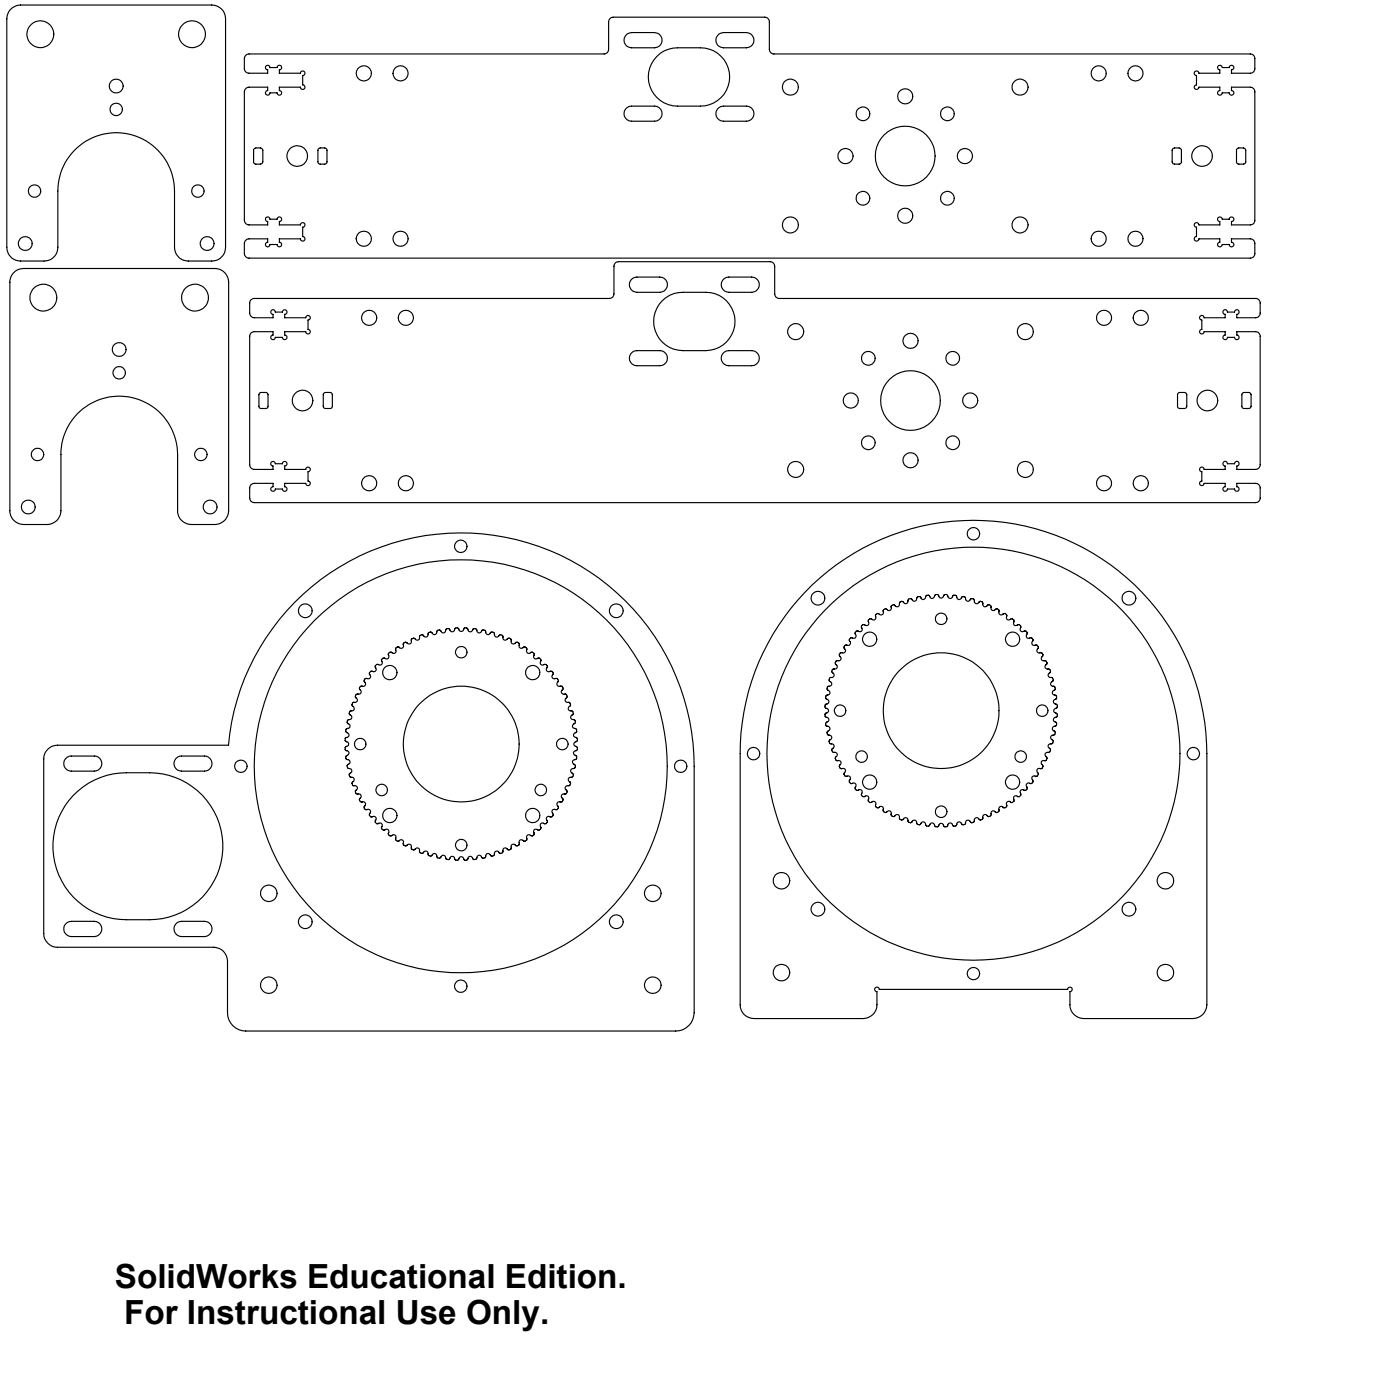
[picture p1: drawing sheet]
<svg xmlns="http://www.w3.org/2000/svg" width="305mm" height="305mm" viewBox="0 0 305 305" stroke-linecap="round" stroke-linejoin="round" font-family="sans-serif">
<defs><g id="words">
<g font-size="7.2">
<text x="25" y="280.3">SolidWorks Educational Edition.</text>
<text x="27" y="288.2">For Instructional Use Only.</text>
</g>
</g></defs>
<g fill="none" stroke="#000" stroke-width=".25">
<path d="M2.4 2l1-.7 1.1-.2h41.6a3 3 0 0 1 3 3v49.7a3 3 0 0 1-3 3h-5.1a3 3 0 0 1-3-3v-12.2a12.7 12.7 0 0 0-12.7-12.7 12.7 12.7 0 0 0-12.7 12.7v12.2a3 3 0 0 1-3 3h-5.1a3 3 0 0 1-3-3v-49.7l.4-1.5zM53.5 12l.7-.3h77.5l.5-.2 .3-.7v-6a1.02 1.02 0 0 1 1-1.1l33.4 .1 .6 .8v6.2a.96 .96 0 0 0 1 .9h103.7l.7 .3 .3 .6v2.4a.96 .96 0 0 1-1 .9h-4.1v-.7a.5 .5 0 0 0 .5-.5 .5 .5 0 0 0-.5-.5 .5 .5 0 0 0-.5 .5h-1.5v-.2a.51 .51 0 0 0-.9-.1 .51 .51 0 0 0 .4 .8v.7h-4.6a.51 .51 0 0 0-.5-.5 .51 .51 0 0 0-.5 .5 .51 .51 0 0 0 .5 .5v2.1h-.2a.51 .51 0 0 0-.1 .9 .51 .51 0 0 0 .8-.4h4.6v.7a.51 .51 0 0 0-.5 .5 .51 .51 0 0 0 .5 .5 .51 .51 0 0 0 .5-.5h1.5l.1 .2a.5 .5 0 0 0 .8 .1 .5 .5 0 0 0-.4-.8v-.7h4.1a1.02 1.02 0 0 1 1 1v28.2l-.3 .5-.7 .3h-4.1v-.8h.2a.5 .5 0 0 0 .1-.9 .5 .5 0 0 0-.8 .4h-1.5v-.2a.51 .51 0 0 0-.9-.1 .51 .51 0 0 0 .4 .8v.8h-4.6a.51 .51 0 0 0-.5-.6 .51 .51 0 0 0-.5 .5 .51 .51 0 0 0 .5 .6v2h-.2a.51 .51 0 0 0-.1 .9 .51 .51 0 0 0 .8-.4h4.6v.7a.51 .51 0 0 0-.5 .6 .51 .51 0 0 0 .5 .5 .51 .51 0 0 0 .5-.6h1.5l.1 .2a.5 .5 0 0 0 .8 .1 .5 .5 0 0 0-.4-.8v-.7h4.1a1.02 1.02 0 0 1 1 1v2.4l-.3 .5-.5 .3h-218.2a1.02 1.02 0 0 1-1-1l.1-2.6 .5-.5 4.5-.1v.7l-.2 .1a.5 .5 0 0 0-.1 .8 .5 .5 0 0 0 .8-.4h1.5l.1 .2a.5 .5 0 0 0 .8 .1 .5 .5 0 0 0-.4-.8v-.7h4.6a.5 .5 0 0 0 .5 .5 .5 .5 0 0 0 .5-.5 .5 .5 0 0 0-.5-.5v-2l.2-.1a.5 .5 0 0 0 .1-.8 .5 .5 0 0 0-.8 .4h-4.6v-.8a.5 .5 0 0 0 .5-.5 .5 .5 0 0 0-.5-.5 .5 .5 0 0 0-.5 .5h-1.5l-.1-.2a.5 .5 0 0 0-.8-.1 .5 .5 0 0 0 .4 .8v.8h-4.1a1.02 1.02 0 0 1-1-1v-28.2l.5-.6 .5-.2h4.1v.7l-.2 .1a.5 .5 0 0 0-.1 .8 .5 .5 0 0 0 .8-.4h1.5l.1 .2a.5 .5 0 0 0 .8 .1 .5 .5 0 0 0-.4-.8v-.7h4.6a.5 .5 0 0 0 .5 .5 .5 .5 0 0 0 .5-.5 .5 .5 0 0 0-.5-.5v-2.1h.2a.5 .5 0 0 0 .1-.9 .5 .5 0 0 0-.8 .4h-4.6v-.7a.5 .5 0 0 0 .5-.5 .5 .5 0 0 0-.5-.5 .5 .5 0 0 0-.5 .5h-1.5l-.1-.2a.5 .5 0 0 0-.8-.1 .5 .5 0 0 0 .4 .8v.7h-4.1a1.02 1.02 0 0 1-1-.9v-2.3zM136.5 7.4l1-.3h5a1.66 1.66 0 0 1 1.6 1.6 1.66 1.66 0 0 1-1.6 1.7h-5a1.66 1.66 0 0 1-1.6-1.1 1.66 1.66 0 0 1 .6-1.9zM143 12.3a6 6 0 0 1 4.5-1.9h5a6.4 6.4 0 0 1 6.4 6.4 6.4 6.4 0 0 1-6.4 6.3h-5a6.3 6.3 0 0 1-5.9-3.9 6.3 6.3 0 0 1 1.4-6.9zM156.5 7.4l1-.3h5a1.66 1.66 0 0 1 1.6 1.6 1.66 1.66 0 0 1-1.6 1.7h-5a1.66 1.66 0 0 1-1.6-1.1 1.66 1.66 0 0 1 .6-1.9zM55.4 32.4l.3-.2h1l.5 .3v2.7l-.3 .5h-1.2l-.5-.3v-2.8zM69.4 32.3l1.3-.1 .5 .3v2.8l-.3 .4h-1.2l-.4-.3-.1-2.8zM136.2 23.8l.8-.6 .5-.1h5a1.64 1.64 0 0 1 1.6 1.6 1.64 1.64 0 0 1-1.6 1.7h-5a1.64 1.64 0 0 1-1.5-.9 1.64 1.64 0 0 1 .2-1.7zM156.2 23.8l.8-.6 .5-.1h5a1.64 1.64 0 0 1 1.6 1.6 1.64 1.64 0 0 1-1.6 1.7h-5a1.64 1.64 0 0 1-1.5-.9 1.64 1.64 0 0 1 .2-1.7zM255.4 32.3l1.3-.1 .5 .3v2.8l-.3 .4h-1.2l-.5-.3v-2.8zM269.3 32.5l.4-.3h1l.5 .3v2.7l-.3 .5h-1.2l-.4-.2zM2.8 59.6l1.2-.9 1.2-.2h41.6a3 3 0 0 1 3 3v49.7a3 3 0 0 1-3 3h-5.1a3 3 0 0 1-3-3v-12.2a12.7 12.7 0 0 0-12.7-12.8 12.7 12.7 0 0 0-12.7 12.8v12.2a3 3 0 0 1-3 3h-5.1a3 3 0 0 1-3-3v-50.1z"/>
<path d="M54.6 65.3l.6-.3h77.5l.7-.3 .3-.7v-6a.96 .96 0 0 1 1-1h33.3l.4 .3 .3 .7v6a.96 .96 0 0 0 1 1h103.8l.6 .3 .3 .5v2.4a1.02 1.02 0 0 1-1 1h-4.1v-.8a.5 .5 0 0 0 .5-.5 .5 .5 0 0 0-.5-.5 .5 .5 0 0 0-.5 .5h-1.6v-.2a.5 .5 0 0 0-.9 0 .5 .5 0 0 0 .4 .7v.8h-4.6a.5 .5 0 0 0-.4-.5 .5 .5 0 0 0-.5 .5 .5 .5 0 0 0 .5 .5v2l-.2 .1a.5 .5 0 0 0-.1 .8 .5 .5 0 0 0 .7-.4h4.6v.8a.5 .5 0 0 0-.5 .4 .5 .5 0 0 0 .5 .5 .5 .5 0 0 0 .5-.5h1.6v.3a.5 .5 0 0 0 .9 0 .5 .5 0 0 0-.4-.7v-.8h4.1a.96 .96 0 0 1 1 1v28.2l-.5 .6-.5 .2h-4.1v-.7l.2-.1a.5 .5 0 0 0 .1-.8 .5 .5 0 0 0-.8 .4h-1.6v-.2a.5 .5 0 0 0-.9-.1 .5 .5 0 0 0 .4 .8v.7h-4.6a.5 .5 0 0 0-.4-.5 .5 .5 0 0 0-.5 .5 .5 .5 0 0 0 .5 .5v2l-.2 .1a.5 .5 0 0 0-.1 .8 .5 .5 0 0 0 .7-.4h4.6v.8a.5 .5 0 0 0-.5 .5 .5 .5 0 0 0 .5 .5 .5 .5 0 0 0 .5-.5h1.6v.2a.5 .5 0 0 0 .9 0 .5 .5 0 0 0-.4-.7v-.8h4.1a.96 .96 0 0 1 1 1v2.4l-.3 .5-.7 .3h-218a.96 .96 0 0 1-1-1v-2.5l.6-.6 4.4-.1v.8h-.1a.5 .5 0 0 0-.1 .9 .5 .5 0 0 0 .7-.4h1.6v.2a.5 .5 0 0 0 .9 .1 .5 .5 0 0 0-.4-.8v-.8h4.6a.5 .5 0 0 0 .5 .5 .5 .5 0 0 0 .5-.5 .5 .5 0 0 0-.5-.5v-2h.1a.5 .5 0 0 0 .1-.9 .5 .5 0 0 0-.7 .4h-4.6v-.7a.5 .5 0 0 0 .5-.5 .5 .5 0 0 0-.5-.5 .5 .5 0 0 0-.5 .5h-1.6v-.2a.5 .5 0 0 0-.9-.1 .5 .5 0 0 0 .4 .8v.7h-4a1.02 1.02 0 0 1-1-1v-28l.2-.7 .8-.3h4v.8h-.2a.5 .5 0 0 0 0 .9 .5 .5 0 0 0 .7-.5h1.6v.3a.5 .5 0 0 0 .9 0 .5 .5 0 0 0-.4-.7v-.8h4.6a.5 .5 0 0 0 .5 .5 .5 .5 0 0 0 .5-.5 .5 .5 0 0 0-.5-.5v-2l.1-.1a.5 .5 0 0 0 .1-.8 .5 .5 0 0 0-.7 .4h-4.6v-.8a.5 .5 0 0 0 .5-.5 .5 .5 0 0 0-.5-.5 .5 .5 0 0 0-.5 .5h-1.6v-.2a.5 .5 0 0 0-.9 0 .5 .5 0 0 0 .4 .7v.8h-4a1.02 1.02 0 0 1-1-1v-2.2zM137.3 77l.8-.6 .6-.1h5a1.64 1.64 0 0 1 1.6 1.7 1.64 1.64 0 0 1-1.6 1.6h-5a1.64 1.64 0 0 1-1.5-.9 1.64 1.64 0 0 1 .1-1.7zM137.3 61l.8-.6 .6-.1h5a1.66 1.66 0 0 1 1.6 1.7 1.66 1.66 0 0 1-1.6 1.6h-5a1.68 1.68 0 0 1-1.4-2.6zM144.2 65.5a6.1 6.1 0 0 1 4.5-1.9h5a6.4 6.4 0 0 1 6.3 6.4 6.4 6.4 0 0 1-6.3 6.3h-5a6.4 6.4 0 0 1-5.9-3.9 6.4 6.4 0 0 1 1.4-6.9zM157.3 77l.9-.6 .5-.1h5a1.64 1.64 0 0 1 1.6 1.7 1.64 1.64 0 0 1-1.6 1.6h-5a1.64 1.64 0 0 1-1.5-.9 1.64 1.64 0 0 1 .1-1.7zM157.3 61l.9-.6 .5-.1h5a1.66 1.66 0 0 1 1.6 1.7 1.66 1.66 0 0 1-1.6 1.6h-5a1.68 1.68 0 0 1-1.4-2.6zM56.5 85.6l1.4-.2 .4 .4v2.7l-.2 .4h-1.3l-.4-.2v-2.8zM70.5 85.6l1.4-.2 .4 .4 .1 2.7-.3 .4h-1.3l-.4-.2v-2.8zM256.5 85.6l1.4-.2 .4 .4 .1 2.6-.3 .5h-1.3l-.4-.2v-2.8zM270.5 85.6l1.4-.2 .4 .4 .1 2.6-.3 .5h-1.3l-.4-.2v-2.8zM176.8 127.4a50.8 50.8 0 0 1 55.1-10 50.8 50.8 0 0 1 30.8 46.7v54.7a3 3 0 0 1-2.9 3h-23.9a3 3 0 0 1-3-3v-2.9a.5 .5 0 0 0 .5-.5 .5 .5 0 0 0-.5-.5 .5 .5 0 0 0-.5 .5h-41a.5 .5 0 0 0-.5-.5 .5 .5 0 0 0-.5 .5 .5 .5 0 0 0 .5 .5v2.9a3 3 0 0 1-3 3h-23.8a2.95 2.95 0 0 1-3-3v-54.7a50.6 50.6 0 0 1 15.7-36.7zM186.5 137.4h.3a.56 .56 0 0 0 .8 0 .56 .56 0 0 0-.1-.8l.4-.6h.2a.61 .61 0 0 0 .9 0 .61 .61 0 0 0 0-.9l.3-.3 .4-.1a.59 .59 0 0 0 .8 .2 .59 .59 0 0 0 .1-.9l.4-.4h.3a.61 .61 0 0 0 .8 .2 .61 .61 0 0 0 .2-.9l.4-.4 .2 .1a.62 .62 0 0 0 .9 .3 .62 .62 0 0 0 .2-.9l.4-.3h.4a.59 .59 0 0 0 .8 .4 .59 .59 0 0 0 .2-.9l.5-.3 .3 .1a.59 .59 0 0 0 .8 .4 .59 .59 0 0 0 .3-.8l.5-.3 .3 .1a.61 .61 0 0 0 .7 .4 .61 .61 0 0 0 .4-.7l.6-.2 .2 .1a.57 .57 0 0 0 .6 .5 .57 .57 0 0 0 .5-.6l.2-.3 .7 .1a.61 .61 0 0 0 .6 .5 .61 .61 0 0 0 .6-.7l.6-.1 .1 .2a.6 .6 0 0 0 .6 .6 .6 .6 0 0 0 .6-.6l.6-.2 .2 .2a.58 .58 0 0 0 .6 .7 .58 .58 0 0 0 .6-.6l.6-.1 .1 .2a.59 .59 0 0 0 .5 .7 .59 .59 0 0 0 .7-.5l.6-.1 .2 .3a.59 .59 0 0 0 .5 .7 .59 .59 0 0 0 .7-.5h.5l.2 .3a.6 .6 0 0 0 .5 .7 .6 .6 0 0 0 .7-.4h.5l.2 .3a.6 .6 0 0 0 .3 .8 .6 .6 0 0 0 .8-.4l.5 .1 .2 .3a.6 .6 0 0 0 .3 .8 .6 .6 0 0 0 .8-.3l.6 .2v.2a.62 .62 0 0 0 .3 .8 .62 .62 0 0 0 .8-.2l.5 .2 .1 .2a.61 .61 0 0 0 .1 .9 .61 .61 0 0 0 .9-.2l.5 .3 .1 .3a.59 .59 0 0 0 0 .8 .59 .59 0 0 0 .9-.1h.2l.4 .3v.2a.61 .61 0 0 0 0 .9 .61 .61 0 0 0 .9-.1l.4 .4v.3a.59 .59 0 0 0 0 .9 .59 .59 0 0 0 .8 0l.5 .3v.3a.59 .59 0 0 0-.1 .8 .59 .59 0 0 0 .8 .1l.5 .4-.1 .3a.6 .6 0 0 0-.1 .8 .6 .6 0 0 0 .8 .2l.4 .4-.1 .3a.59 .59 0 0 0-.2 .8 .59 .59 0 0 0 .8 .2l.3 .4v.4a.61 .61 0 0 0-.3 .8 .61 .61 0 0 0 .8 .3l.3 .5-.1 .2a.59 .59 0 0 0-.3 .8 .59 .59 0 0 0 .8 .3l.2 .5-.1 .3a.63 .63 0 0 0-.4 .8 .63 .63 0 0 0 .8 .4l.2 .5-.1 .2a.58 .58 0 0 0-.6 .6 .58 .58 0 0 0 .6 .5l.3 .3v.4l-.1 .2a.59 .59 0 0 0-.5 .7 .59 .59 0 0 0 .6 .5l.2 .1-.2 .6a.6 .6 0 0 0-.6 .6 .6 .6 0 0 0 .7 .6l.1 .6-.2 .2a.57 .57 0 0 0-.6 .5 .57 .57 0 0 0 .4 .6l.2 .2v.3l-.1 .3-.2 .1a.6 .6 0 0 0-.5 .6 .6 .6 0 0 0 .5 .6v.5l-.2 .2a.6 .6 0 0 0-.8 .5 .6 .6 0 0 0 .5 .7v.6l-.2 .1a.61 .61 0 0 0-.8 .4 .61 .61 0 0 0 .5 .8l-.1 .5-.3 .2a.59 .59 0 0 0-.8 .3 .59 .59 0 0 0 .4 .8v.3l-.3 .4a.62 .62 0 0 0-.9 .3 .62 .62 0 0 0 .4 .9l-.2 .4-.2 .2a.61 .61 0 0 0-.9 .2 .61 .61 0 0 0 .3 .8l-.3 .6h-.2a.62 .62 0 0 0-.9 .2 .62 .62 0 0 0 .2 .9l-.3 .4-.2 .1a.61 .61 0 0 0-.9 .1 .61 .61 0 0 0 .2 .9l-.4 .4-.2 .1a.59 .59 0 0 0-.9 0 .59 .59 0 0 0 .1 .9l-.4 .5h-.2a.59 .59 0 0 0-.9-.1 .59 .59 0 0 0 0 .8l-.1 .3-.5 .2a.61 .61 0 0 0-.9-.1 .61 .61 0 0 0-.1 .9l-.4 .4h-.3a.6 .6 0 0 0-.8-.2 .6 .6 0 0 0-.2 .8l-.4 .4-.3-.1a.59 .59 0 0 0-.8-.2 .59 .59 0 0 0-.2 .8l-.3 .3h-.4a.62 .62 0 0 0-.8-.3 .62 .62 0 0 0-.3 .8l-.4 .3h-.3a.62 .62 0 0 0-.9-.4 .62 .62 0 0 0-.3 .8l-.5 .2-.3-.1a.63 .63 0 0 0-.7-.4 .63 .63 0 0 0-.5 .8l-.3 .2-.4-.2a.58 .58 0 0 0-.7-.5 .58 .58 0 0 0-.5 .8l-.5 .2-.3-.2a.59 .59 0 0 0-.6-.5 .59 .59 0 0 0-.5 .7l-.5 .1-.3-.1a.58 .58 0 0 0-.6-.7 .58 .58 0 0 0-.6 .6l-.2 .2-.6-.2a.6 .6 0 0 0-.6-.6 .6 .6 0 0 0-.6 .6h-.5l-.3-.1a.61 .61 0 0 0-.5-.8 .61 .61 0 0 0-.7 .6h-.6l-.1-.3a.59 .59 0 0 0-.5-.6 .59 .59 0 0 0-.7 .5l-.6-.1-.1-.3a.59 .59 0 0 0-.5-.6 .59 .59 0 0 0-.7 .4l-.5-.1-.2-.2a.61 .61 0 0 0-.4-.8 .61 .61 0 0 0-.7 .4l-.6-.2-.1-.2a.59 .59 0 0 0-.3-.9 .59 .59 0 0 0-.8 .4l-.5-.2-.1-.3a.59 .59 0 0 0-.2-.8 .59 .59 0 0 0-.9 .3l-.5-.2-.1-.3a.61 .61 0 0 0-.2-.9 .61 .61 0 0 0-.8 .2h-.3l-.3-.4a.75 .75 0 0 0-.3-1.1l-.8 .3-.3-.3-.1-.3a.6 .6 0 0 0 0-.9 .6 .6 0 0 0-.8 .1l-.5-.4v-.2a.59 .59 0 0 0 0-.9 .59 .59 0 0 0-.8 0l-.5-.3v-.4a.59 .59 0 0 0 .1-.8 .59 .59 0 0 0-.8-.1l-.3-.1-.1-.6a.61 .61 0 0 0 .1-.8 .61 .61 0 0 0-.8-.1l-.4-.4 .1-.4a.6 .6 0 0 0 .2-.8 .6 .6 0 0 0-.8-.2l-.4-.5 .1-.2a.63 .63 0 0 0 .3-.9 .63 .63 0 0 0-.9-.2l-.2-.5 .1-.2a.6 .6 0 0 0 .4-.8 .6 .6 0 0 0-.8-.4l-.3-.5 .2-.3a.55 .55 0 0 0 .4-.7 .55 .55 0 0 0-.7-.3l-.3-.2 .1-.7a.6 .6 0 0 0 .5-.7 .6 .6 0 0 0-.8-.5l-.2-.5 .2-.2a.62 .62 0 0 0 .5-.7 .62 .62 0 0 0-.7-.5l-.1-.6 .2-.2a.56 .56 0 0 0 .5-.5 .56 .56 0 0 0-.4-.6 .48 .48 0 0 1-.3-.5 .48 .48 0 0 1 .4-.4 .61 .61 0 0 0 .4-.7 .61 .61 0 0 0-.6-.5v-.5l.2-.2a.62 .62 0 0 0 .7-.6 .62 .62 0 0 0-.6-.7v-.4l.2-.3a.6 .6 0 0 0 .8-.4 .6 .6 0 0 0-.5-.7v-.6l.2-.2a.61 .61 0 0 0 .8-.4 .61 .61 0 0 0-.4-.7v-.6l.3-.2a.6 .6 0 0 0 .8-.3 .6 .6 0 0 0-.4-.8v-.4l.3-.3a.59 .59 0 0 0 .9-.2 .59 .59 0 0 0-.3-.8v-.5l.4-.2a.6 .6 0 0 0 .8-.2 .6 .6 0 0 0-.2-.9l.1-.4 .3-.2a.61 .61 0 0 0 .9-.1 .61 .61 0 0 0-.2-.9l.2-.5h.3a.59 .59 0 0 0 .9-.1 .59 .59 0 0 0-.1-.9z"/>
<path d="M81.8 144.9l.4-.3a.63 .63 0 0 0 .9 0 .63 .63 0 0 0-.1-.9l.4-.4h.3a.6 .6 0 0 0 .8 0 .6 .6 0 0 0 0-.9l.4-.4h.3a.61 .61 0 0 0 .8 .1 .61 .61 0 0 0 .1-.8l.2-.3 .4-.2a.6 .6 0 0 0 .9 .3 .6 .6 0 0 0 .2-.9l.4-.4 .3 .1a.6 .6 0 0 0 .9 .2 .6 .6 0 0 0 .1-.9l.5-.3 .2 .1a.62 .62 0 0 0 .9 .3 .62 .62 0 0 0 .3-.8l.5-.3 .2 .1a.59 .59 0 0 0 .8 .3 .59 .59 0 0 0 .3-.8l.5-.2 .3 .1a.61 .61 0 0 0 .7 .4 .61 .61 0 0 0 .4-.8l.6-.2 .2 .2a.6 .6 0 0 0 .7 .5 .6 .6 0 0 0 .5-.8l.4-.2 .4 .2a.59 .59 0 0 0 .7 .5 .59 .59 0 0 0 .5-.7l.2-.1 .5 .1a.55 .55 0 0 0 .5 .6 .55 .55 0 0 0 .6-.4l.3-.3h.5l.1 .2a.58 .58 0 0 0 .6 .7 .58 .58 0 0 0 .6-.7h.6l.2 .2a.62 .62 0 0 0 .5 .7 .62 .62 0 0 0 .7-.6h.5l.2 .2a.59 .59 0 0 0 .5 .8 .59 .59 0 0 0 .7-.5h.6l.2 .3a.57 .57 0 0 0 .4 .7 .57 .57 0 0 0 .7-.5l.6 .2 .1 .2a.61 .61 0 0 0 .4 .7 .61 .61 0 0 0 .8-.3l.5 .1 .1 .2a.6 .6 0 0 0 .3 .9 .6 .6 0 0 0 .8-.4l.5 .2 .2 .3a.58 .58 0 0 0 .2 .8 .58 .58 0 0 0 .8-.3l.3 .1 .3 .4a.61 .61 0 0 0 .1 .9 .61 .61 0 0 0 .9-.2l.5 .2 .1 .3a.6 .6 0 0 0 0 .8 .6 .6 0 0 0 .9-.1l.6 .4v.2a.58 .58 0 0 0 0 .9 .58 .58 0 0 0 .8-.1l.3 .1 .3 .5a.58 .58 0 0 0-.2 .8 .58 .58 0 0 0 .9 .1l.3 .1 .2 .5a.6 .6 0 0 0-.1 .9 .6 .6 0 0 0 .8 .1l.5 .4-.1 .3a.6 .6 0 0 0-.2 .8 .6 .6 0 0 0 .9 .2l.4 .4v.3a.59 .59 0 0 0-.3 .8 .59 .59 0 0 0 .9 .2l.3 .4-.1 .4a.58 .58 0 0 0-.3 .8 .58 .58 0 0 0 .8 .2l.2 .3 .1 .4a.62 .62 0 0 0-.4 .8 .62 .62 0 0 0 .8 .4l.2 .4-.1 .3a.63 .63 0 0 0-.4 .8 .63 .63 0 0 0 .8 .4l.2 .5-.2 .3a.6 .6 0 0 0-.5 .7 .6 .6 0 0 0 .8 .4l.2 .4-.1 .4a.58 .58 0 0 0-.6 .6 .58 .58 0 0 0 .5 .5l.3 .3v.5l-.2 .1a.57 .57 0 0 0-.6 .6 .57 .57 0 0 0 .7 .6l.1 .6-.2 .2a.58 .58 0 0 0-.6 .6 .58 .58 0 0 0 .6 .6v.6l-.2 .1a.6 .6 0 0 0-.7 .6 .6 .6 0 0 0 .6 .6v.5l-.2 .3a.62 .62 0 0 0-.8 .5 .62 .62 0 0 0 .6 .7l-.1 .5-.2 .2a.58 .58 0 0 0-.8 .3 .58 .58 0 0 0 .4 .8v.4a.34 .34 0 0 1-.5 .4 .56 .56 0 0 0-.5 .4 .56 .56 0 0 0 .3 .7l-.1 .6-.3 .1a.59 .59 0 0 0-.8 .3 .59 .59 0 0 0 .4 .8l-.2 .5-.3 .1a.6 .6 0 0 0-.8 .3 .6 .6 0 0 0 .3 .8l-.2 .5-.3 .1a.6 .6 0 0 0-.9 .2 .6 .6 0 0 0 .2 .8l-.2 .5-.3 .1a.61 .61 0 0 0-.9 0 .61 .61 0 0 0 .2 .9l-.1 .3-.5 .3a.61 .61 0 0 0-.9-.1 .61 .61 0 0 0 .1 .9l-.4 .5h-.2a.59 .59 0 0 0-.9 0 .59 .59 0 0 0 0 .8l-.1 .3-.5 .2a.63 .63 0 0 0-.9-.1 .63 .63 0 0 0-.1 .9l-.3 .3h-.3a.61 .61 0 0 0-.9-.2 .61 .61 0 0 0-.1 .9l-.2 .2-.5 .1a.63 .63 0 0 0-.9-.2 .63 .63 0 0 0-.2 .8l-.5 .4-.3-.2a.59 .59 0 0 0-.8-.2 .59 .59 0 0 0-.2 .8l-.5 .3-.3-.1a.58 .58 0 0 0-.8-.4 .58 .58 0 0 0-.3 .8l-.5 .3-.3-.1a.57 .57 0 0 0-.7-.4 .57 .57 0 0 0-.4 .7l-.4 .2-.4-.1a.55 .55 0 0 0-.6-.5 .55 .55 0 0 0-.5 .6l-.3 .3-.5-.1a.57 .57 0 0 0-.6-.6 .57 .57 0 0 0-.6 .6l-.4 .3-.4-.2a.6 .6 0 0 0-.6-.6 .6 .6 0 0 0-.6 .7l-.6 .1-.2-.3a.58 .58 0 0 0-.6-.5 .58 .58 0 0 0-.6 .5l-.5 .1-.2-.2a.61 .61 0 0 0-.5-.7 .61 .61 0 0 0-.7 .6h-.7l-.1-.4a.57 .57 0 0 0-.6-.5 .57 .57 0 0 0-.6 .4h-.5l-.2-.2a.6 .6 0 0 0-.4-.8 .6 .6 0 0 0-.8 .4h-.5l-.2-.3a.6 .6 0 0 0-.3-.8 .6 .6 0 0 0-.8 .4l-.6-.1-.1-.3a.6 .6 0 0 0-.2-.8 .6 .6 0 0 0-.9 .3l-.5-.1-.1-.3a.6 .6 0 0 0-.3-.8 .6 .6 0 0 0-.8 .3l-.4-.2-.2-.3a.6 .6 0 0 0-.1-.9 .6 .6 0 0 0-.9 .2l-.5-.2-.1-.3a.59 .59 0 0 0 0-.9 .59 .59 0 0 0-.9 .1l-.5-.3v-.2a.6 .6 0 0 0 0-.9 .6 .6 0 0 0-.9 .1l-.5-.4v-.3a.57 .57 0 0 0 0-.9 .57 .57 0 0 0-.8 .1l-.4-.2-.1-.4a.62 .62 0 0 0 .2-.9 .62 .62 0 0 0-.9-.1l-.4-.4v-.3a.61 .61 0 0 0 .2-.8 .61 .61 0 0 0-.9-.2l-.4-.4 .1-.3a.57 .57 0 0 0 .3-.8 .57 .57 0 0 0-.8-.2l-.3-.2-.1-.6a.6 .6 0 0 0 .3-.8 .6 .6 0 0 0-.8-.2l-.3-.5 .1-.3a.61 .61 0 0 0 .4-.8 .61 .61 0 0 0-.8-.3l-.3-.5 .1-.2a.61 .61 0 0 0 .5-.8 .61 .61 0 0 0-.8-.4l-.2-.3a.44 .44 0 0 1 .3-.6 .56 .56 0 0 0 .2-.7 .56 .56 0 0 0-.6-.4l-.2-.3 .2-.5a.57 .57 0 0 0 .5-.6 .57 .57 0 0 0-.7-.5l-.2-.2 .2-.6a.58 .58 0 0 0 .5-.5 .58 .58 0 0 0-.4-.6l-.3-.2 .2-.7a.59 .59 0 0 0 .7-.5 .59 .59 0 0 0-.5-.6l-.2-.5 .3-.4a.58 .58 0 0 0 .6-.5 .58 .58 0 0 0-.6-.7v-.5l.2-.2a.61 .61 0 0 0 .8-.5 .61 .61 0 0 0-.5-.7v-.5l.2-.2a.61 .61 0 0 0 .8-.4 .61 .61 0 0 0-.4-.8v-.4l.3-.3a.59 .59 0 0 0 .8-.3 .59 .59 0 0 0-.4-.8l.1-.5 .3-.2a.59 .59 0 0 0 .8-.3 .59 .59 0 0 0-.4-.8l.3-.6h.2a.62 .62 0 0 0 .8-.3 .62 .62 0 0 0-.2-.8l.2-.5 .3-.1a.59 .59 0 0 0 .8-.2 .59 .59 0 0 0-.2-.8l.1-.4 .4-.2a.59 .59 0 0 0 .9 0 .59 .59 0 0 0-.1-.9zM10.4 163.1a2.73 2.73 0 0 1 2.1-.9h37.2a50.8 50.8 0 0 1 52.9-46.1 50.8 50.8 0 0 1 48.5 50.7v53.7a4 4 0 0 1-4 4h-93.6a4 4 0 0 1-4-4v-11.3a3 3 0 0 0-3-3h-34a3 3 0 0 1-3-3v-38a2.73 2.73 0 0 1 .9-2.1zM14.3 165.2l.8-.6h5.4a1.64 1.64 0 0 1 1.7 1.6 1.64 1.64 0 0 1-1.7 1.7h-5a1.62 1.62 0 0 1-1.5-1 1.62 1.62 0 0 1 .3-1.7zM15.9 173.2a16 16 0 0 1 11.6-5 25.3 25.3 0 0 1 10.6 1.1 16 16 0 0 1 10.2 17.8 16 16 0 0 1-15.8 13.1 25.1 25.1 0 0 1-10.6-1 16 16 0 0 1-6-26zM38.3 165.2l.8-.6h5.4a1.64 1.64 0 0 1 1.7 1.6 1.64 1.64 0 0 1-1.7 1.7h-5a1.64 1.64 0 0 1-1.5-1 1.64 1.64 0 0 1 .3-1.7zM14.3 201.2l.3-.4 .9-.2h5a1.66 1.66 0 0 1 1.7 1.6 1.66 1.66 0 0 1-1.7 1.7h-5a1.65 1.65 0 0 1-1.5-1 1.65 1.65 0 0 1 .3-1.7zM38.3 201.2l.3-.4 .9-.2h5a1.66 1.66 0 0 1 1.7 1.6 1.66 1.66 0 0 1-1.7 1.7h-5a1.67 1.67 0 0 1-1.5-1 1.67 1.67 0 0 1 .3-1.7z"/>
<circle cx="8.8" cy="7.4" r="2.92"/>
<circle cx="25.3" cy="18.7" r="1.51"/>
<circle cx="41.8" cy="7.4" r="2.92"/>
<circle cx="79.2" cy="16" r="1.65"/>
<circle cx="87.2" cy="16" r="1.64"/>
<circle cx="172.1" cy="19" r="1.75"/>
<circle cx="222.1" cy="19" r="1.76"/>
<circle cx="239.2" cy="16" r="1.65"/>
<circle cx="247.2" cy="16" r="1.64"/>
<circle cx="25.3" cy="23.8" r="1.34"/>
<circle cx="64.7" cy="34" r="2.25"/>
<circle cx="184.1" cy="34" r="1.66"/>
<circle cx="187.9" cy="24.8" r="1.49"/>
<circle cx="197.1" cy="21" r="1.64"/>
<circle cx="197.1" cy="34" r="6.5"/>
<circle cx="206.3" cy="24.8" r="1.49"/>
<circle cx="210.1" cy="34" r="1.66"/>
<circle cx="261.7" cy="34" r="2.24"/>
<circle cx="5.5" cy="53" r="1.5"/>
<circle cx="7.5" cy="41.6" r="1.34"/>
<circle cx="43.1" cy="41.6" r="1.34"/>
<circle cx="45.1" cy="53" r="1.5"/>
<circle cx="79.2" cy="52" r="1.67"/>
<circle cx="87.2" cy="52" r="1.65"/>
<circle cx="172.1" cy="49" r="1.75"/>
<circle cx="187.9" cy="43.2" r="1.49"/>
<circle cx="197.1" cy="47" r="1.64"/>
<circle cx="206.3" cy="43.2" r="1.49"/>
<circle cx="222.1" cy="49" r="1.76"/>
<circle cx="239.2" cy="52" r="1.65"/>
<circle cx="247.2" cy="52" r="1.64"/>
<circle cx="9.4" cy="64.8" r="2.92"/>
<circle cx="25.9" cy="76.1" r="1.5"/>
<circle cx="42.5" cy="64.8" r="2.92"/>
<circle cx="80.4" cy="69.2" r="1.64"/>
<circle cx="88.4" cy="69.2" r="1.64"/>
<circle cx="173.2" cy="72.2" r="1.75"/>
<circle cx="189" cy="78" r="1.51"/>
<circle cx="198.2" cy="74.2" r="1.64"/>
<circle cx="207.4" cy="78" r="1.5"/>
<circle cx="223.2" cy="72.2" r="1.75"/>
<circle cx="240.4" cy="69.2" r="1.64"/>
<circle cx="248.4" cy="69.2" r="1.66"/>
<circle cx="8.2" cy="98.9" r="1.36"/>
<circle cx="25.9" cy="81.2" r="1.36"/>
<circle cx="43.7" cy="98.9" r="1.36"/>
<circle cx="65.9" cy="87.2" r="2.25"/>
<circle cx="185.2" cy="87.2" r="1.65"/>
<circle cx="189" cy="96.4" r="1.5"/>
<circle cx="198.2" cy="87.2" r="6.5"/>
<circle cx="207.4" cy="96.4" r="1.49"/>
<circle cx="211.2" cy="87.2" r="1.65"/>
<circle cx="262.9" cy="87.2" r="2.24"/>
<circle cx="6.2" cy="110.4" r="1.5"/>
<circle cx="45.7" cy="110.4" r="1.5"/>
<circle cx="80.4" cy="105.2" r="1.67"/>
<circle cx="88.4" cy="105.2" r="1.66"/>
<circle cx="100.3" cy="118.9" r="1.36"/>
<circle cx="173.2" cy="102.2" r="1.75"/>
<circle cx="198.2" cy="100.2" r="1.64"/>
<circle cx="211.9" cy="116.2" r="1.35"/>
<circle cx="223.2" cy="102.2" r="1.75"/>
<circle cx="240.4" cy="105.2" r="1.65"/>
<circle cx="248.4" cy="105.2" r="1.64"/>
<circle cx="66.5" cy="133" r="1.49"/>
<circle cx="134.2" cy="133" r="1.51"/>
<circle cx="178.1" cy="130.2" r="1.48"/>
<circle cx="189.3" cy="139.2" r="1.55"/>
<circle cx="204.9" cy="134.7" r="1.25"/>
<circle cx="220.5" cy="139.2" r="1.55"/>
<circle cx="245.8" cy="130.2" r="1.5"/>
<circle cx="84.9" cy="146.4" r="1.56"/>
<circle cx="100.4" cy="142" r="1.25"/>
<circle cx="116" cy="146.4" r="1.55"/>
<circle cx="182.9" cy="154.7" r="1.25"/>
<circle cx="204.9" cy="154.7" r="12.6"/>
<circle cx="226.9" cy="154.7" r="1.25"/>
<circle cx="52.5" cy="166.8" r="1.35"/>
<circle cx="78.4" cy="162" r="1.25"/>
<circle cx="83.1" cy="172" r="1.25"/>
<circle cx="84.9" cy="177.5" r="1.56"/>
<circle cx="100.3" cy="166.8" r="45"/>
<circle cx="100.4" cy="162" r="12.6"/>
<circle cx="116" cy="177.5" r="1.55"/>
<circle cx="117.7" cy="172" r="1.25"/>
<circle cx="122.4" cy="162" r="1.25"/>
<circle cx="148.2" cy="166.8" r="1.35"/>
<circle cx="164.1" cy="164.1" r="1.36"/>
<circle cx="187.6" cy="164.7" r="1.25"/>
<circle cx="189.3" cy="170.3" r="1.55"/>
<circle cx="204.9" cy="176.7" r="1.25"/>
<circle cx="211.9" cy="164.1" r="45"/>
<circle cx="220.5" cy="170.3" r="1.55"/>
<circle cx="222.2" cy="164.7" r="1.26"/>
<circle cx="259.8" cy="164.1" r="1.35"/>
<circle cx="58.5" cy="194.5" r="1.8"/>
<circle cx="100.4" cy="184" r="1.24"/>
<circle cx="142.1" cy="194.5" r="1.8"/>
<circle cx="170.2" cy="191.7" r="1.79"/>
<circle cx="178.1" cy="197.9" r="1.49"/>
<circle cx="245.8" cy="197.9" r="1.51"/>
<circle cx="253.7" cy="191.7" r="1.8"/>
<circle cx="58.5" cy="214.5" r="1.8"/>
<circle cx="66.5" cy="200.7" r="1.48"/>
<circle cx="100.3" cy="214.7" r="1.35"/>
<circle cx="134.2" cy="200.7" r="1.5"/>
<circle cx="142.1" cy="214.5" r="1.8"/>
<circle cx="170.2" cy="211.8" r="1.79"/>
<circle cx="211.9" cy="212" r="1.34"/>
<circle cx="253.7" cy="211.7" r="1.8"/>
</g>
<use href="#words"/>
</svg>
